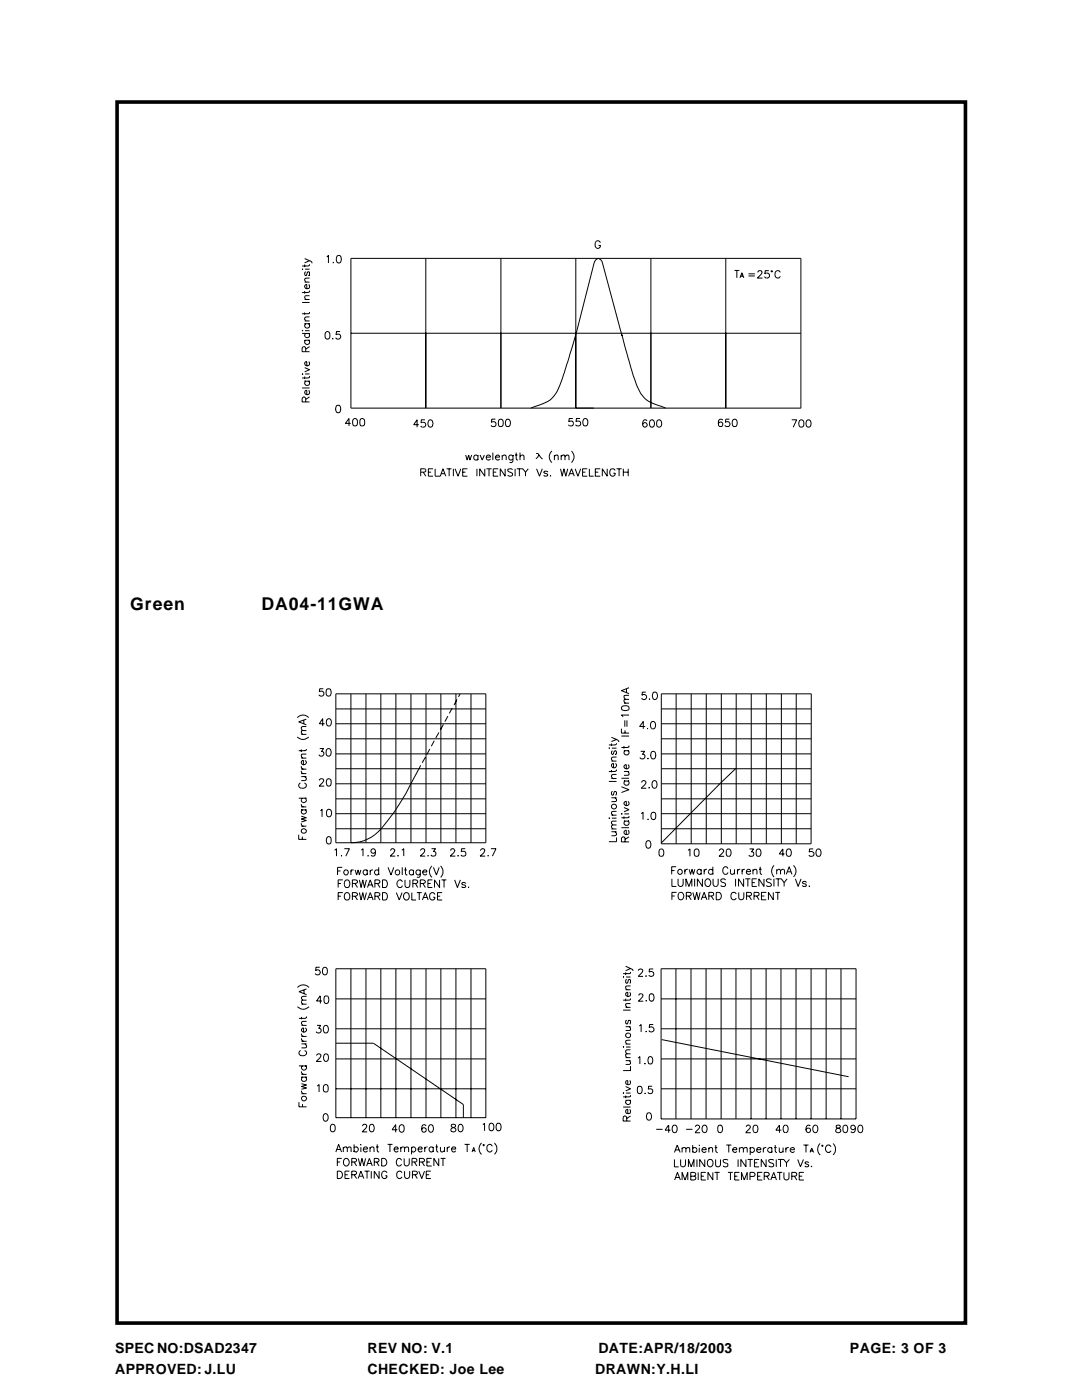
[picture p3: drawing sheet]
<svg xmlns="http://www.w3.org/2000/svg" width="216mm" height="279mm" viewBox="0 0 216 279" stroke-linecap="round" stroke-linejoin="round" font-family="sans-serif">
<defs><g id="words">
<g font-size="3.5">
<text x="26" y="121.7">Green</text>
<text x="52.2" y="121.7">DA04-11GWA</text>
</g>
<g font-size="2.8">
<text x="23" y="270">SPEC NO:DSAD2347</text>
<text x="23" y="274.2">APPROVED: J.LU</text>
<text x="73.3" y="270">REV NO: V.1</text>
<text x="73.3" y="274.2">CHECKED: Joe Lee</text>
<text x="118.7" y="274.2">DRAWN:Y.H.LI</text>
<text x="119.4" y="270">DATE:APR/18/2003</text>
<text x="169.6" y="270">PAGE: 3 OF 3</text>
</g>
</g></defs>
<path d="M23.4 20.4h169.2v243.6h-169.2z" fill="none" stroke="#000" stroke-width=".72" stroke-linecap="butt"/>
<path d="M46 38h128.5v69.6h-128.5z" fill="#fff"/>
<path d="M46 107.6h128.5" fill="none" stroke="#fff" stroke-width=".2"/>
<g fill="none" stroke="#000" stroke-width=".2">
<path d="M60.3 58.4h1.2M60.3 53.7h.2zM60.8 52.8v.5M60.8 58.1v.5M60.8 59.2v.2l.3 .4M60.8 59.8h1M60.8 51.6l1 .4M60.8 56.3h1M60.9 53.7h.9M60.9 56.9l.3-.1v.8a.44 .44 0 0 1-.4-.3 .44 .44 0 0 1 .1-.4zM61 54.2a.47 .47 0 0 0 0 .8l.2-.1 .1-.6 .2-.1 .2 .1 .1 .2-.2 .5M61.6 56.8l.2 .3-.1 .3-.5 .2"/>
<path d="M61.8 52l.3 .2 .2 .3M61.8 52.7l-.1 .3-.2 .1h-1.2M61.8 58l-.1 .3h-.2M61.8 55.5l-.9 .1-.1 .3 .3 .4M61.8 59h-.7l-.3 .2M61.8 52l-1 .5M65.2 51.3l.3-.3v1.5M66.5 52.3v.2zM67.3 51.1a.47 .47 0 0 1 .7 .2l.1 .3a.74 .74 0 0 1-.4 .9h-.2a.99 .99 0 0 1-.2-1.4zM70 51.6h89.8v29.8h-89.8zM85 51.6v29.8M99.9 51.6v29.8"/>
<path d="M114.9 51.6v29.8M119.8 48.4a.54 .54 0 0 0-.6-.4 .54 .54 0 0 0-.5 .6v.4a.53 .53 0 0 0 .6 .6 .53 .53 0 0 0 .5-.6h-.4M129.9 51.6v29.8M144.8 51.6v29.8M146.6 54h.9M147 54v1.5M147.7 55.5l.3-1.1 .4 1.1M147.8 55.1h.5M149.4 55.1h1.2M149.4 54.7h1.2M151.2 54.4l.3-.4 .4 .1 .2 .2-.3 .5-.7 .7h1M152.6 55.2l.3 .3"/>
<path d="M153 54.5a.52 .52 0 0 1 .6 .5 .52 .52 0 0 1-.6 .5M153.4 54h-.7l-.1 .7 .3-.2M153.9 54.1h.2v.1h-.2zM155.7 54.4a.55 .55 0 0 0-.6-.4 .55 .55 0 0 0-.5 .6 .61 .61 0 0 0 .3 .8 .61 .61 0 0 0 .8-.2M60.3 77.4h1.5M60.3 74.6h.2zM60.3 66.5h1.5M60.3 66h.2zM60.3 60.4h1.5M60.8 62.4v.4M60.8 75.1v.5M60.8 76.1h1"/>
<path d="M60.8 73.4l1 .4-1 .4M60.8 64.6h1M60.8 64.1h1M60.8 63.7l.3 .4M60.9 74.6h.9M60.9 66h.9M60.9 78l.3-.1v.9l-.4-.4zM60.9 72.2h.3v.8l-.4-.4zM61 70.2l-.1-.9-.3-.1-.3 .3v.7h1.5M61 64.6a.5 .5 0 0 0-.1 .7 .5 .5 0 0 0 .8 0 .5 .5 0 0 0-.1-.7M61 66.5a.48 .48 0 0 0-.1 .7 .48 .48 0 0 0 .8 0 .48 .48 0 0 0-.1-.7M61 76.1a.48 .48 0 0 0-.1 .7 .48 .48 0 0 0 .8 0 .48 .48 0 0 0-.1-.7"/>
<path d="M61 67.9l-.1 .1M61.6 77.9l.2 .3-.1 .4-.5 .2M61.6 67.9a.48 .48 0 0 1 .1 .7 .48 .48 0 0 1-.7 .1 .48 .48 0 0 1-.1-.7M61.6 72.2l.2 .3-.1 .3-.5 .2M61.8 79.2l-.8 .5M61.8 62.3l-.1 .3h-1.4M61.8 75.1l-.1 .3h-.2h-1.2M61.8 63.2l-.9 .1-.1 .4M61.8 69.2l-.8 .5M61.8 67.9h-1l.1 .1M65.1 66.3a.48 .48 0 0 1 .7 .2v.9a.48 .48 0 0 1-.5 .3 .48 .48 0 0 1-.4-.3v-.9zM66.3 67.6h.2z"/>
<path d="M67.9 66.2h-.8v.6a.53 .53 0 0 1 .8 0 .53 .53 0 0 1-.2 .8 .53 .53 0 0 1-.7-.2M70 66.5h89.8M124.1 66.8l2.1 7.6a16.2 16.2 0 0 0 2 4.6 5.9 5.9 0 0 0 3.8 2.1l.8 .3M124.1 67.1l-3.9-14.7a.8 .8 0 0 0-.8-.8 .8 .8 0 0 0-.8 .8l-4 15.2a93.7 93.7 0 0 1-3.3 10.3 5.2 5.2 0 0 1-3.7 3l-1.7 .5M61 80.2v-.7l-.1-.2-.3-.1-.3 .3v.7h1.5M67 81.7l.1 .4a.45 .45 0 0 0 .4 .3 .45 .45 0 0 0 .4-.3l.1-.4M67.4 80.9a.72 .72 0 0 0-.4 .8M67.4 80.9h.2M67.6 80.9a.76 .76 0 0 1 .4 .8M70 84.5h-1.1l.7-1v1.5M70.6 83.6a.48 .48 0 0 1 .7 .2v1l-.2 .2h-.5l-.2-.6v-.6zM72 83.6a.51 .51 0 0 1 .7 .2v1l-.1 .2h-.6l-.2-.6z"/>
<path d="M83.6 84.8h-1.1l.7-1v1.5M83.9 94.2l1-.1v-.5h-1v1.4M83.9 85l.1 .1M84 85.1l.1 .1M84.5 94.2l.5 .8M84.8 83.8h-.7l-.1 .6a.54 .54 0 0 1 .8 0 .54 .54 0 0 1 0 .7 .54 .54 0 0 1-.7 .1M85.5 94.2h.5M86.4 84.4l-.1-.3a.48 .48 0 0 0-.7-.2l-.2 .5 .1 .6a.47 .47 0 0 0 .4 .3 .47 .47 0 0 0 .4-.3l.1-.4M86.4 93.6h-.9v1.4h.9M86.4 84.4v.2M86.8 93.6v1.4h1l.6-1.4 .5 1.4M88 94.5h.8"/>
<path d="M89.1 93.6h1M89.6 93.6v1.4M90.5 93.6v1.4M90.8 93.6l.6 1.4 .5-1.4M92.3 94.2h.6M92.9 90.8l.3 1 .3-1 .3 1 .3-1M93.3 93.6h-1v1.4h1M95.2 93.6v1.4M95.4 91a.48 .48 0 0 0-.7-.1 .48 .48 0 0 0-.1 .6 .48 .48 0 0 0 .6 .2M95.4 90.8v1l-.2-.1M95.4 91.6l-.2 .1M95.8 90.8l.4 1 .4-1"/>
<path d="M96.7 93.6v1.4l-1-1.4v1.4M97 91.2a.47 .47 0 0 0 .3 .6 .47 .47 0 0 0 .6-.2M97.1 93.6h1M97.1 91l.5-.2 .2 .1 .1 .3h-.9zM97.6 93.6v1.4M98.3 90.3v1.5M98.4 94.2h.6M98.8 83.7h-.7l-.1 .6a.53 .53 0 0 1 .8-.1 .53 .53 0 0 1 0 .8 .53 .53 0 0 1-.8-.1M98.8 91.2l.1 .4 .3 .2 .5-.2M98.9 91l.5-.2 .3 .4h-.9zM99.4 93.6h-1v1.4h1M99.6 83.7a.51 .51 0 0 1 .8 .2v1l-.2 .2h-.6l-.2-.6z"/>
<path d="M100.2 91.1l.4-.3 .3 .1 .1 .9M100.2 90.8v1M100.8 93.6v1.4l-1-1.4v1.4M101 83.7a.47 .47 0 0 1 .8 .2 .7 .7 0 0 1 0 .9 .7 .7 0 0 1-.8 .3l-.2-.6zM102.3 93.7l-.4-.1-.6 .1 .1 .4 .8 .3 .1 .4a.63 .63 0 0 1-1 0M102.4 91a.48 .48 0 0 0-.7 0 .48 .48 0 0 0 0 .7 .48 .48 0 0 0 .7-.1M102.4 90.8l-.1 1.4-.2 .1-.4-.1M102.8 93.6v1.4M102.8 90.8h.5M103 90.3v1.2l.1 .2 .2 .1M103.1 93.6h1.2l.6 .6M103.6 93.6v1.4"/>
<path d="M103.8 90.3v1.5M104.1 90.8l-.3 .3M104.1 90.8l.4 .1 .1 .9M104.9 94.2v.8M105.4 93.6l-.5 .6M107 90.5l.4 .1 .8 1M107.1 93.6l.6 1.4 .5-1.4M107.5 90.8l-.6 .8M109.3 94.2a.48 .48 0 0 0-.8 0v.2l.7 .2 .1 .2a.48 .48 0 0 1-.8 0M109.8 95h.1zM110.1 90a1.57 1.57 0 0 0 0 2.3M110.6 91.1l.4-.3 .3 .1 .1 .9"/>
<path d="M110.6 90.8v1M111.8 93.6l.4 1.4 .3-1.4 .4 1.4 .4-1.4M112 90.8v1M112.5 90.8l.2 .3M112.6 90.8h-.3l-.3 .3M112.7 91.1l.4-.3 .4 .1v.9M112.7 91.1v.7M113.5 95l.5-1.4 .6 1.4M113.7 94.5h.7M114 90a1.57 1.57 0 0 1 0 2.3M114.3 83.5h-.7l-.1 .7a.53 .53 0 0 1 .8-.1 .53 .53 0 0 1-.1 .8 .53 .53 0 0 1-.7-.1M114.8 93.6l.5 1.4 .6-1.4"/>
<path d="M115.7 83.5h-.7l-.1 .7a.54 .54 0 0 1 .8 0 .54 .54 0 0 1-.1 .8 .54 .54 0 0 1-.7-.2M116.2 94.2h.6M116.5 83.6a.48 .48 0 0 1 .7 .2l.1 .6-.2 .6h-.6l-.2-.6zM117.2 93.6h-1v1.4h1M117.6 93.6v1.4h.8M118.8 94.2h.6M119.8 93.6h-1v1.4h1M121.2 93.6v1.4l-1-1.4v1.4M122.4 94.4h.4v.3M122.7 93.9a.55 .55 0 0 0-.6-.3 .55 .55 0 0 0-.4 .5 .63 .63 0 0 0 .2 .8 .63 .63 0 0 0 .8-.1v-.1M123 93.6h1M123.5 93.6v1.4"/>
<path d="M124.4 94.2h.9M124.4 93.6v1.4M125.3 93.6v1.4M129.1 84a.41 .41 0 0 0-.7-.1l-.2 .9M130.1 83.8a.82 .82 0 0 1 .5 .7 .82 .82 0 0 1-.5 .8M130.2 83.8a.76 .76 0 0 0-.6 .7 .76 .76 0 0 0 .6 .8M131.2 83.9a.48 .48 0 0 1 .8 .2 .72 .72 0 0 1 .1 .7 .72 .72 0 0 1-.7 .5l-.3-.3v-.9zM144.2 83.9l-.1-.2a.51 .51 0 0 0-.7 .2l-.1 .7M145.5 83.7h-.7l-.1 .6a.54 .54 0 0 1 .8 0 .54 .54 0 0 1-.1 .8 .54 .54 0 0 1-.7-.2M146.3 83.7a.47 .47 0 0 1 .7 .2l.1 .6-.2 .6h-.6l-.2-.6zM158 83.8h1l-.7 1.5M159.6 83.9a.51 .51 0 0 1 .8 .2v.9a.51 .51 0 0 1-.9 0l-.1-.6z"/>
<path d="M161 83.9a.48 .48 0 0 1 .8 .2v.9a.48 .48 0 0 1-.9 0l-.1-.6z"/>
<circle cx="128.7" cy="84.8" r=".46"/>
<circle cx="143.8" cy="84.7" r=".47"/>
</g>
<path d="M53 133.3h123.5v106.5h-123.5z" fill="#fff"/>
<g fill="none" stroke="#000" stroke-width=".2">
<path d="M64.5 137.5h-.7l-.1 .6a.53 .53 0 0 1 .8 0 .53 .53 0 0 1-.1 .8 .53 .53 0 0 1-.8-.3M65.3 137.5h.3a.78 .78 0 0 1 .5 .7 .78 .78 0 0 1-.6 .7 .97 .97 0 0 1-.2-1.4zM67 138.5h29.9v29.7h-29.9zM70 138.5v29.7a7.9 7.9 0 0 0 6-2.8 41.6 41.6 0 0 0 6-8.9l1.9-3.8M73 138.5v29.7M76 138.5v29.7M79 138.5v29.7M82 138.5v29.7M85 138.5v29.7M88 138.5v29.7M91 138.5v29.7M91.2 139.6l-.6 1.1"/>
<path d="M91.8 138.5l-.3 .6M94 138.5v29.7M124.8 139.6l-.3 .1v.3l.3 .3M124.8 139.6h.7M125 137.5v.7M125.5 138.8h-.9l-.1 .4 .3 .4M125.5 137.2l-1.5 .6 1.5 .6M128.2 138.1l-.1 .7a.53 .53 0 0 1 .8 0 .53 .53 0 0 1-.1 .8 .53 .53 0 0 1-.8-.3M128.2 138.1h.7M129.6 139.4v.2zM130.6 138.1a.83 .83 0 0 0-.4 .8 .83 .83 0 0 0 .5 .7 .85 .85 0 0 0 .5-.7 .85 .85 0 0 0-.5-.8M130.6 138.1h.1"/>
<path d="M132 138.5h29.9l-.1 29.9h-29.8zM134.9 138.5v29.9M137.9 138.5v29.9M140.9 138.5v29.9M143.9 138.5v29.9M146.9 138.5v29.9M149.9 138.5v29.9M152.9 138.5v29.9M155.9 138.5v29.9M158.9 138.5v29.9M59.3 147.1a1.53 1.53 0 0 0 2.3 0M59.3 143.2a1.53 1.53 0 0 1 2.3 0"/>
<path d="M59.6 159.3h1.5M59.9 156.3a.61 .61 0 0 0-.2 .8 .61 .61 0 0 0 .8 .2 .54 .54 0 0 0 .6-.4 .54 .54 0 0 0-.4-.6M60.1 159.6a.51 .51 0 0 0 .5 .6 .51 .51 0 0 0 .5-.6M60.1 149.6v.5M60.1 152.9a.51 .51 0 0 0 .4 .6M60.1 153.8l.2 .5 .2 .1M60.1 155h1M60.1 154.4h1M60.1 153.5h1M60.1 151.3h1M60.1 146.6h1M60.3 159.3l-.2 .3"/>
<path d="M60.4 145.8h-.2a.49 .49 0 0 0 .2 .8M60.4 145.8h.7M60.5 152.6a.42 .42 0 0 1-.4-.4 .42 .42 0 0 1 .4-.4v.9h.2M60.6 143.7v.7M60.8 155l.3 .3-.1 .4-.9 .1M60.9 151.8a.44 .44 0 0 1 .2 .5 .44 .44 0 0 1-.4 .3M60.9 159.3l.2 .3M61.1 149.5l-.1 .3h-1.4M61.1 145l-.9 .1a.5 .5 0 0 0 .2 .7M61.1 150.5h-.9l-.1 .4 .3 .4M61.1 143.5l-1.5 .6 1.5 .6M63.7 155.7l.3-.3h.3l.3 .3-.2 .5-.7 .7h1"/>
<path d="M63.8 149.4h.8l-.5 .6a.49 .49 0 0 1 .4 .8 .49 .49 0 0 1-.9-.2M64.8 144.4h-1.1l.7-1v1.5M65.3 149.5a.48 .48 0 0 1 .7 .2l.1 .4a.7 .7 0 0 1-.5 .8l-.5-.3v-.9zM65.3 155.5a.5 .5 0 0 1 .7 .2l.1 .3a.61 .61 0 0 1-.6 .9 .93 .93 0 0 1-.2-1.4zM65.4 143.5a.45 .45 0 0 1 .6 .2l.1 .4a.66 .66 0 0 1-.6 .8 .89 .89 0 0 1-.1-1.4zM67 156.4h29.9M67 153.4h29.9M67 150.5h29.9M67 147.4h29.9M67 144.4h29.9M67 141.5h29.9M67 159.4h29.9"/>
<path d="M84.9 151.1l-.7 1.1M85.8 149.5l-.6 1.1M86.7 147.8l-.6 1.1M87.6 146.2l-.6 1.1M88.5 144.6l-.6 1.1M89.4 142.9l-.6 1.1M90.3 141.3l-.6 1.1M121.5 156h1.5M121.5 149.3h.2zM122 155.4h1M122 148.4v.5M122 153.7v.4"/>
<path d="M122 159.2h1M122 147.2l1 .4M122 151.9h1M122.1 149.3h.9M122.2 149.8a.43 .43 0 0 0 0 .8l.2-.1 .1-.5 .3-.2a.43 .43 0 0 1 0 .8M122.2 157.9a.43 .43 0 0 0 0 .8h.2l.2-.7 .2-.1a.43 .43 0 0 1 0 .8M122.3 152.4l-.2 .1a.48 .48 0 0 0 .3 .7M122.3 152.4h.1v.8M122.7 159.2l.3 .4-.1 .3-.9 .1M122.8 152.4l.1 .1a.51 .51 0 0 1 0 .5 .51 .51 0 0 1-.5 .2M123 153.6l-.1 .3-.2 .1h-1.2M123 148.3l-.1 .3-.2 .1h-1.2"/>
<path d="M123 151.1l-.9 .1-.1 .3 .3 .4M123 154.6h-.9l-.1 .4 .3 .4M123 147.6l-1 .4M123 147.6l.4 .3 .1 .2M124 145.4v.9h1.5M124 157l1.5 .6-1.5 .6M124 155.3h1.5M124 146.9h1.5M124.1 141.1l.6-.3a.61 .61 0 0 1 .8 .6v.2l-.6 .2a.69 .69 0 0 1-.9-.5zM124.5 149.8h1M124.5 148.9v.5M124.5 155.9h1"/>
<path d="M124.5 154h1M124.5 140.3h1M124.6 152.7l.4-.1v.9a.47 .47 0 0 1-.4-.8zM124.7 143.8v1.2M124.7 145.8v.5M124.7 149.8a.48 .48 0 0 0 0 .7 .48 .48 0 0 0 .7 0 .48 .48 0 0 0-.1-.7M124.7 155.9a.48 .48 0 0 0 0 .7 .48 .48 0 0 0 .7 0 .48 .48 0 0 0-.1-.7M125.1 143.8v1.2M125.2 154l.3 .2v.5h-1M125.3 152.6l.2 .3a.46 .46 0 0 1-.5 .6M125.3 159.9l.2 .3a.45 .45 0 0 1-.5 .6M125.5 142.7h-1.5l.3 .3"/>
<path d="M125.5 148.8v.3l-.3 .1h-1.2M127.8 149.9h.9l-.5 .6a.5 .5 0 0 1 .4 .8 .5 .5 0 0 1-.8 0l-.1-.1M128 156.2l.3-.4h.3l.3 .3-.2 .5-.8 .7h1M128.7 145h-1.1l.8-1v1.5M129.2 145.3v.2zM129.2 151.4h.2zM129.5 157.2h.1zM129.8 150.8a.68 .68 0 0 1 .6-.9 .76 .76 0 0 1 .5 .9M129.8 150.8l.1 .4a.45 .45 0 0 0 .4 .3 .45 .45 0 0 0 .5-.3l.1-.4M130 144.1a.49 .49 0 0 1 .7 .1 .72 .72 0 0 1 .1 .9 .72 .72 0 0 1-.8 .3l-.2-.6zM130.3 155.9a.47 .47 0 0 1 .7 .2l.1 .4a.74 .74 0 0 1-.4 .8h-.2a.99 .99 0 0 1-.2-1.4zM132 156.4h29.8"/>
<path d="M132 153.4h29.8M132 150.5h29.8M132 147.4h29.8M132 144.4h29.8M132 141.5h29.8M132 159.4h29.8M146.9 153.3l-14.9 14.9M59.6 166.6v.9h1.5M60.1 160.5l.1 .3 .3 .2M60.1 164.3a.51 .51 0 0 0 .4 .6M60.1 162.9l1 .3-1 .2 1 .3-1 .3M60.1 161.6h1"/>
<path d="M60.1 161h1M60.1 164.9h1M60.3 161.6a.47 .47 0 0 0 0 .7 .47 .47 0 0 0 .6 0 .47 .47 0 0 0 0-.7M60.3 167v.5M63.9 161.8l.4-.3v1.5M65.3 167a.48 .48 0 0 1 .7 .3v.9a.48 .48 0 0 1-.8 0l-.1-.6zM65.4 161.6a.48 .48 0 0 1 .7 .2 .7 .7 0 0 1 .1 .8 .7 .7 0 0 1-.8 .3l-.2-.5v-.6zM66.8 169.7l.3-.3v1.5M67 165.4h29.9M67 162.4h29.9M67.4 173.8h.5M67.5 176.3h.5"/>
<path d="M67.5 178.9h.5M68.2 170.7v.2zM68.3 173.1h-.9v1.5M68.4 175.6h-.9v1.5M68.4 178.1h-.9v1.5M68.7 169.4h1l-.7 1.5M68.8 178.4a.54 .54 0 0 1 .6-.2 .54 .54 0 0 1 .4 .5v.4a.55 .55 0 0 1-.5 .5 .55 .55 0 0 1-.6-.5zM69 175.7a.73 .73 0 0 1 .8 .3 .73 .73 0 0 1-.1 .9l-.1 .2a.73 .73 0 0 1-.9-.3 .73 .73 0 0 1 .1-.9zM70.2 173.7l-.2-.1v1M70.2 173.7l-.2 .3M70.3 176.3l.9-.1 .1-.3-.3-.3h-.7v1.5M70.3 178.9l.9-.1 .1-.2-.1-.3-.9-.2v1.5"/>
<path d="M70.6 173.6l-.4 .1M70.8 176.3l.5 .8M70.8 178.9l.5 .7M70.9 173.6l.3 1 .3-1 .2 1 .3-1M71.7 175.6l.4 1.5 .3-1.5 .3 1.5 .4-1.5M71.7 178.1l.4 1.5 .3-1.5 .3 1.5 .4-1.5M72.1 169.7l.3-.3v1.5M73.2 173.7a.48 .48 0 0 0-.7 .1 .48 .48 0 0 0 .1 .7 .48 .48 0 0 0 .7-.1M73.2 173.7l.1-.1v1M73.2 173.7l.1 .1M73.3 177.1l.6-1.5 .6 1.5M73.3 179.6l.6-1.5 .6 1.5"/>
<path d="M73.4 170.7v.2zM73.5 176.6h.8M73.5 179.1h.8M73.9 173.6v1M74.4 173.6a.43 .43 0 0 0-.5 .4M74.8 176.3l.9-.1 .1-.3-.4-.3h-.6v1.5M74.8 178.9l.9-.1 .1-.2-.1-.3-.9-.2v1.5M74.9 169.9a.69 .69 0 0 1-.5 1l-.3-.2M75.3 176.3l.5 .8M75.3 178.9l.5 .7M75.6 173.8a.47 .47 0 0 0-.7-.1 .47 .47 0 0 0 0 .7 .47 .47 0 0 0 .7 0M75.6 173.1v1.5"/>
<path d="M76.3 175.6a.79 .79 0 0 1 1 .8 .79 .79 0 0 1-1 .7zM76.3 178.1a.83 .83 0 0 1 .9 .5 .83 .83 0 0 1-.2 1h-.7zM77.4 173.1l.6 1.5 .6-1.5M77.9 169.8l.3-.4h.3l.3 .3-.2 .5-.7 .7h1M79.1 178.1l.6 1.5 .5-1.5M79.4 170.7v.2zM79.9 175.6l.4 .4M80 175.6a.76 .76 0 0 0-.8 .8 .76 .76 0 0 0 .8 .7M80.2 169.7l.4-.3v1.5M80.3 173.1v1.5M80.3 176.7l-.4 .4M80.7 178.4l.1-.2a.57 .57 0 0 1 .9 .5v.4a.57 .57 0 0 1-.6 .5 .57 .57 0 0 1-.6-.5z"/>
<path d="M80.7 173.6h.5M80.8 175.6v1.1a.49 .49 0 0 0 .5 .4 .49 .49 0 0 0 .5-.4v-1.1M80.9 173.1v1.2l.1 .2 .3 .1M82.2 178.1v1.5h.8M82.4 176.3l.8-.1 .2-.3-.4-.3h-.6v1.5M82.5 173.8a.48 .48 0 0 0-.6-.1 .48 .48 0 0 0-.2 .6 .48 .48 0 0 0 .6 .2M82.5 173.6v1l-.2-.1M82.5 174.4l-.2 .1M82.9 176.3l.5 .8M83.2 178.1h1M83.7 178.1v1.5M83.9 173.8a.49 .49 0 0 0-.8-.1 .49 .49 0 0 0 0 .8 .49 .49 0 0 0 .8-.1"/>
<path d="M83.9 176.3l.8-.1 .2-.3-.4-.3h-.6v1.5M83.9 173.6l-.1 1.4h-.6M83.9 169.8l.3-.4 .5 .1-.1 .7-.7 .7h.9M84.3 179.6l.6-1.5 .5 1.5M84.3 174l.1 .4 .3 .2h.2l.3-.2M84.4 176.3l.5 .8M84.5 179.1h.7M84.6 173.7h.4l.2 .3h-.9zM85.4 176.3h.5M85.4 170.7v.2zM86.1 169.4h.8l-.4 .5a.51 .51 0 0 1 .4 .8 .51 .51 0 0 1-.9-.1M86.2 172.8a1.53 1.53 0 0 0 0 2.3"/>
<path d="M86.3 175.6h-.9v1.5h.9M86.5 173.1l.6 1.5 .5-1.5M86.8 178.5a.54 .54 0 0 0-.6-.4 .54 .54 0 0 0-.5 .6 .67 .67 0 0 0 .2 .7 .67 .67 0 0 0 .7 .2l.2-.5h-.4M87.3 178.9h.5M87.7 175.6v1.5l-1-1.5v1.5M87.9 172.8a1.62 1.62 0 0 1 0 2.3M88.1 175.6h1M88.2 178.1h-.9v1.5h.9M88.6 175.6v1.5M89.9 169.8l.3-.4h.3l.3 .3-.2 .5-.8 .7h1M90.7 175.6l.6 1.5 .6-1.5M91.4 170.7v.2z"/>
<path d="M92.8 169.4h-.7l-.1 .6a.53 .53 0 0 1 .8 0 .53 .53 0 0 1 0 .8 .53 .53 0 0 1-.8-.2M92.9 176.3a.47 .47 0 0 0-.8 0l.2 .3h.4l.2 .2-.1 .3h-.2h-.4l-.1-.2M93.4 177.1h.2zM95.9 169.8l.3-.4h.3l.2 .3-.1 .5-.8 .7h1M97.4 170.7v.2zM98 169.4h1l-.7 1.5M121.5 163.3h.2zM122 165.4h1M122 166h1M122 162.7h1M122.1 163.3h.9M122.3 164.6l-.3 .2 .3 .6"/>
<path d="M122.3 164.6h.7M122.4 161.4a.47 .47 0 0 1-.3-.7 .47 .47 0 0 1 .8 0 .47 .47 0 0 1-.3 .7M122.4 161.5h.2M122.7 166l.3 .4-.1 .3-.9 .1M123 161.9l-.9 .1-.1 .3 .3 .4M123 163.9h-.9l-.1 .4 .3 .3M123 167.1v.9h-1.5M124 165.2h1.5M124.1 162.3v.2zM124.5 162.9v.5M124.5 163.9h1M124.5 161.2l1 .4-1 .4"/>
<path d="M124.6 165.9l.4-.2v.9a.47 .47 0 0 1-.4-.7zM124.6 162.4h.9M124.7 160l.3-.1v.9a.49 .49 0 0 1-.5-.6zM124.7 163.9a.48 .48 0 0 0 0 .7 .48 .48 0 0 0 .7 0 .48 .48 0 0 0-.1-.7M124.7 168v-.9l-.4-.1-.3 .3v.7h1.5M125.3 165.7l.2 .3a.46 .46 0 0 1-.5 .6M125.5 167l-.8 .5M125.5 162.9v.3h-1.5M127.9 162.3l.4-.2v1.5M129.1 167.9a.47 .47 0 0 1 .7 .2l.1 .3a.68 .68 0 0 1-.6 .9 .99 .99 0 0 1-.2-1.4zM129.2 163.5h.2zM130.1 162.2a.5 .5 0 0 1 .7 .1l.1 .4a.61 .61 0 0 1-.6 .9 .93 .93 0 0 1-.2-1.4z"/>
<path d="M131.9 169.4a1.07 1.07 0 0 0-.2 1.5h.2M131.9 169.4a.8 .8 0 0 1 .6 .7 .8 .8 0 0 1-.5 .8h-.1M132 165.4h29.8M132 162.4h29.8M134 173.7h.6M134.1 178.8h.5M134.1 175.4v1.5h.9M134.9 173h-.9v1.5M135 178.1h-.9v1.5M135.3 175.4v1.1a.52 .52 0 0 0 .5 .4 .52 .52 0 0 0 .5-.4v-1.1M135.6 178.1a.71 .71 0 0 1 .9 .7 .71 .71 0 0 1-.9 .7 .99 .99 0 0 1 0-1.4zM136.7 173.5v1"/>
<path d="M136.9 176.9v-1.5l.6 1.5 .5-1.5v1.5M136.9 178.8l.9-.1 .1-.5-1-.1v1.5M137.2 173.5a.5 .5 0 0 0-.5 .4M137.3 169.7l.4-.3v1.5M137.4 178.8l.5 .8M137.5 173.5l.3 1 .3-1 .2 1 .3-1M138.3 178.1l.3 1.5 .4-1.5 .4 1.5 .3-1.5M138.6 175.4v1.5M138.7 169.5a.48 .48 0 0 1 .7 .2l.1 .6-.2 .6h-.6l-.2-.6 .1-.6zM139.9 173.7a.47 .47 0 0 0-.7 0 .47 .47 0 0 0 0 .7 .47 .47 0 0 0 .7-.1M139.9 173.5v1M139.9 179.6l.6-1.5 .6 1.5"/>
<path d="M140.1 179.1h.7M140.2 175.4v1.5l-1.1-1.5v1.5M140.5 173.5v1M140.6 176a.67 .67 0 0 1 .9-.5 .76 .76 0 0 1 .3 .9 .76 .76 0 0 1-.8 .5l-.4-.5M140.7 176v.4M141.1 173.5a.49 .49 0 0 0-.6 .4M141.4 178.8l.9-.1 .1-.5-1-.1v1.5M141.9 178.8l.5 .8M142.2 173v1.5M142.2 173.7a.49 .49 0 0 0-.7-.1 .49 .49 0 0 0 0 .8 .49 .49 0 0 0 .7-.1M142.3 175.4v1.1l.4 .4M142.9 178.1h.5a.78 .78 0 0 1 .6 .7 .78 .78 0 0 1-.6 .8h-.5z"/>
<path d="M143.3 175.4v1.1a.43 .43 0 0 1-.6 .4M143.5 169.8l.3-.4h.3l.3 .3-.2 .5-.7 .7h1M144.8 175.6a.52 .52 0 0 0-.6-.2 .52 .52 0 0 0-.4 .4l1 .7-.1 .4h-.6l-.3-.2M145.1 169.5a.47 .47 0 0 1 .7 .2l.1 .4a.63 .63 0 0 1-.6 .8h-.2l-.2-.3v-.5zM145.2 173.4a.52 .52 0 0 0-.6-.4 .52 .52 0 0 0-.4 .6v.3a.52 .52 0 0 0 .5 .6 .52 .52 0 0 0 .5-.4M145.8 173.5v.9l.4 .1 .4-.3M146.6 173.5v1M146.8 175.4v1.5M146.9 178.4a.55 .55 0 0 0-.6-.3 .55 .55 0 0 0-.5 .5 .73 .73 0 0 0 .5 1h.3l.3-.4M147.2 173.5v1M147.4 178.1v1.3l.4 .2a.51 .51 0 0 0 .6-.4v-1.1M147.7 173.5a.45 .45 0 0 0-.5 .4"/>
<path d="M148.1 173.5v1M148.4 175.4v1.5l-1-1.5v1.5M148.6 173.5a.45 .45 0 0 0-.5 .4M148.7 175.4h1M148.9 173.9l.1 .4a.47 .47 0 0 0 .8 0M149 178.8l.8-.1 .1-.5-.9-.1v1.5M149 173.7a.42 .42 0 0 1 .5-.2 .42 .42 0 0 1 .3 .4h-.9zM149.2 175.4v1.5M149.4 178.8l.5 .8M149.6 169.4h.8l-.5 .6a.5 .5 0 0 1 .5 .7 .5 .5 0 0 1-.8 .2l-.2-.3M150.1 176.1h.5M150.2 173.5v1"/>
<path d="M150.2 173.8l.4-.3 .4 .1v.9M150.5 178.8l.8-.1 .1-.5-.9-.1v1.5M151 178.8l.5 .8M151 175.4h-.9v1.5h.9M151 169.5a.47 .47 0 0 1 .8 .2v.4a.63 .63 0 0 1-.5 .8h-.3l-.1-.3v-.5zM151.5 173.5h.5M151.7 173v1.2l.1 .2 .3 .1M151.9 178.8h.6M152.4 175.4v1.5l-1-1.5v1.5M152.9 178.1h-1v1.5h1M153.9 175.6a.56 .56 0 0 0-.5-.2 .56 .56 0 0 0-.5 .4l1 .7-.1 .4h-.8l-.1-.2M154.3 178.1v1.5l-1-1.5v1.5"/>
<path d="M154.4 175.4v1.5M154.5 172.7a1.53 1.53 0 0 0 0 2.3M154.7 178.1h1M154.8 175.4h1.1l.6 .7M155 173.8l.3-.3 .4 .1v.2M155 173.5v1M155.2 178.1v1.5M155.3 175.4v1.5M155.7 173.8v.7M155.7 173.8l.4-.3 .4 .1v.9M156.5 176.1v.8M156.5 170.4h-1l.7-1v1.5"/>
<path d="M156.9 174.5l.6-1.5 .5 1.5M157.1 175.4l-.6 .7M157.1 169.5a.47 .47 0 0 1 .7 .2l.1 .4a.63 .63 0 0 1-.6 .8 .92 .92 0 0 1-.2-1.4zM157.1 174h.7M158.3 172.7a1.53 1.53 0 0 1 0 2.3M158.7 175.4l.6 1.5 .6-1.5M160.9 176.1a.44 .44 0 0 0-.4-.2 .44 .44 0 0 0-.4 .2l.8 .5-.1 .3h-.2h-.4l-.1-.2M161.5 176.8v.1zM162.3 169.4h-.8v.7a.55 .55 0 0 1 .8-.1 .55 .55 0 0 1-.1 .8 .55 .55 0 0 1-.8-.2M163 169.5a.47 .47 0 0 1 .7 .2l.1 .4a.63 .63 0 0 1-.5 .8 .75 .75 0 0 1-.4-1.2zM59.4 197.1a1.57 1.57 0 0 1 2.3 0M60.5 199.6l-.3 .3v.2l.3 .3"/>
<path d="M60.5 199.6h.7M60.7 197.6v.7M61.2 198.8l-1 .1v.4l.3 .3M61.2 197.4l-1.6 .5 1.6 .6M63.8 193h-.8v.6a.55 .55 0 0 1 .6 0 .55 .55 0 0 1 .3 .5M63.9 194.1a.51 .51 0 0 1-.4 .5 .51 .51 0 0 1-.6-.3M64.3 199.8h-1.1l.7-1v1.5M64.6 193.1a.48 .48 0 0 1 .7 .2v.4a.61 .61 0 0 1-.5 .9 .97 .97 0 0 1-.2-1.5zM64.8 198.8a.52 .52 0 0 1 .7 .3l.1 .3a.69 .69 0 0 1-.5 .9l-.4-.3-.1-.6zM67 193.3h29.9v29.8h-29.9zM67 199.3h29.9M70 193.3v29.8"/>
<path d="M73 193.3v29.8M76 193.3v29.8M79 193.3v29.8M82 193.3v29.8M85 193.3v29.8M88 193.3v29.8M91 193.3v29.8M94 193.3v29.8M124.4 194.9v.1zM124.8 194.1v.5M124.8 199.3v.5M124.8 197.5h1"/>
<path d="M124.8 192.8l1 .5M124.9 198.2l.4-.2v.9a.44 .44 0 0 1-.4-.7zM124.9 195h.9M125.1 195.5h-.2v.7h.3l.2-.7h.2l.2 .3-.2 .5M125.6 198l.2 .3v.4l-.5 .2M125.8 199.3v.2l-.2 .1h-1.3M125.8 196.8h-.9v.5l.2 .2M125.8 194v.1M125.8 194.1v.2h-.2h-1.3M125.8 193.3l-1 .4M125.8 193.3l.5 .2v.3M127.5 198.7l.1-.3 .4-.1 .2 .2 .1 .3-.9 1h1"/>
<path d="M128.2 193.6l-.2-.2h-.3l-.3 .3M128.2 193.8l-.9 1.1h1M128.3 193.6v.2M128.8 194.8h.2zM128.9 199.6v.2zM130 198.3a.79 .79 0 0 1 .4 1.2l-.4 .3M130.1 198.3h-.1a.79 .79 0 0 0-.4 1.2l.1 .2 .4 .1M130.3 193.4h-.7l-.1 .6a.54 .54 0 0 1 .8 0 .54 .54 0 0 1-.1 .8 .54 .54 0 0 1-.7-.2M131.9 199.3h38.9M131.9 193.3h38.9v30h-38.9zM134.9 193.3v30M137.9 193.3v30"/>
<path d="M140.9 193.3v30M143.9 193.3v30M146.9 193.3v30M149.9 193.3v30M152.9 193.3v30M155.8 193.3v30M158.8 193.3v30M161.8 193.3v30M164.8 193.3v30M167.8 193.3v30M59.4 200.9a1.57 1.57 0 0 0 2.3 0M59.6 220v.9h1.6"/>
<path d="M59.6 212.7h1.6M60 209.6a.55 .55 0 0 0-.4 .7 .55 .55 0 0 0 .6 .4 .65 .65 0 0 0 .7-.2 .65 .65 0 0 0 .2-.7l-.3-.2M60.2 202.9v.5M60.2 206.3a.45 .45 0 0 0 .4 .5M60.2 207.2v.4l.4 .2M60.2 213.8a.51 .51 0 0 0 .4 .6M60.2 217.7a.51 .51 0 0 0 .4 .6M60.2 218.3h1M60.2 216.3l1 .2-1 .3 1 .3-1 .3M60.2 215h1M60.2 214.4h1M60.2 208.3h1"/>
<path d="M60.2 207.8h1M60.2 206.8h1M60.2 200.4h1M60.2 204.6h1M60.3 205.2l.3-.1v.9l-.2-.1a.39 .39 0 0 1-.1-.7zM60.4 212.7a.47 .47 0 0 0-.1 .7 .47 .47 0 0 0 .7 0 .47 .47 0 0 0-.1-.7M60.4 215a.47 .47 0 0 0-.1 .7 .47 .47 0 0 0 .7 0 .47 .47 0 0 0-.1-.7M60.9 208.3l.3 .4-.1 .4h-.9M60.9 205.1l.3 .6-.6 .3M61.2 202.9l-.1 .3h-.2h-1.3M61.2 203.8l-1 .1v.4l.3 .3M63.2 210.7a.45 .45 0 0 1 .4-.4 .45 .45 0 0 1 .5 .4l-1 1.1h1"/>
<path d="M63.2 204.6h.8l-.4 .6a.49 .49 0 0 1 .4 .8 .49 .49 0 0 1-.9-.1M63.3 216.7l.4-.2v1.4M64.7 204.7a.47 .47 0 0 1 .7 .2l.1 .4a.66 .66 0 0 1-.6 .9 .97 .97 0 0 1-.2-1.5zM64.7 216.5a.48 .48 0 0 1 .7 .2v1l-.1 .2h-.6l-.2-.6 .1-.6zM64.8 210.4a.48 .48 0 0 1 .7 .2v.9a.48 .48 0 0 1-.7 .3l-.2-.6zM67 208.2h7.5l18 12.2v2.7M67 217.3h29.9M67 211.3h29.9M67 205.3h29.9M124.3 201.6h1.5M124.4 218.1v.1zM124.4 208.9v.1z"/>
<path d="M124.8 208.4h1M124.8 218.7v.5M124.8 204.9h1M124.8 201h1M124.8 211.1h1M124.8 211.7h1M124.8 216.8l1 .5-1 .4M124.8 219.6h1v.1M124.9 215.8l.4-.2v.9a.47 .47 0 0 1-.4-.7zM124.9 209h.9M124.9 218.1h.9M125.1 203.6l-.2 .1v.6h.3l.2-.6 .2-.1 .2 .3-.2 .5"/>
<path d="M125.1 219.6l-.2 .1-.1 .4M125.1 210.3h.7M125.1 210.3l-.2 .1-.1 .1 .1 .4 .2 .2M125.6 204.9l.2 .3v.4l-1 .1M125.6 211.7l.2 .3v.3l-1 .1M125.6 215.6l.2 .3v.4l-.5 .2M125.6 219.6l.2 .1M125.8 219.7v.4M125.8 200.3h-.9l-.1 .4 .3 .3M125.8 207.6l-.9 .1v.5l.2 .2M125.8 209.5l-.9 .1v.5l.2 .2M125.8 212.8v.9h-1.5"/>
<path d="M125.8 218.6v.3h-1.5M127.3 216.8h.4a.75 .75 0 0 1 .4 1.2 .45 .45 0 0 1-.5 .3 .45 .45 0 0 1-.4-.3v-.6zM127.3 211.2l.4-.3v1.4M127.6 204.7l.3-.2v1.5M128.7 218.2h.1zM128.7 212.2v.1zM128.9 205.8v.2zM129.5 210.9a.47 .47 0 0 1 .7 .3l.1 .3a.67 .67 0 0 1-.6 .8h-.2l-.2-.6zM130.1 216.8h-.7v.6a.52 .52 0 0 1 .7 0 .52 .52 0 0 1-.1 .8 .52 .52 0 0 1-.7-.2M130.3 204.5h-.7l-.1 .6a.54 .54 0 0 1 .9-.1 .54 .54 0 0 1-.1 .9 .54 .54 0 0 1-.8-.2M131.9 217.3h38.9M131.9 211.3h38.9"/>
<path d="M131.9 205.3h38.9M132 207.5l37.3 7.4M60.4 220.3v.6M64.7 222.3a.47 .47 0 0 1 .7 .2 .7 .7 0 0 1 .1 .9 .7 .7 0 0 1-.8 .3l-.2-.6zM66.1 224.5l.4-.1a.83 .83 0 0 1 .4 .8 .83 .83 0 0 1-.6 .7 .97 .97 0 0 1-.2-1.4zM67 229.9l.6-1.5 .6 1.5M67.2 229.4h.7M67.3 231.9h.6M67.3 233.7h.5a.78 .78 0 0 1 .5 .8 .78 .78 0 0 1-.5 .7h-.5zM68.2 231.2h-.9v1.5M68.5 228.9v1M68.8 231.3a.71 .71 0 0 1 .9 .6 .71 .71 0 0 1-.9 .7l-.3-.5 .1-.5z"/>
<path d="M68.8 234.4h.6M69 228.9h.2l.1 .3M69.1 228.9h-.4l-.2 .3M69.3 229.2l.2-.3h.5l.1 1M69.3 229.2v.7M69.7 233.7h-.9v1.5h.9M70.2 231.9h.8l.2-.4-.4-.3h-.6v1.5M70.2 234.4h.8l.2-.4-.4-.3h-.6v1.5M70.7 229.7l.2 .2h.3M70.7 228.4v1.5M70.7 231.9l.5 .8M70.7 234.4l.5 .8"/>
<path d="M71.1 228.9l.4 .4-.1 .4-.3 .2M71.2 228.9h-.4l-.1 .2M71.5 235.2l.5-1.5 .6 1.5M71.5 231.2l.4 1.5 .3-1.5 .4 1.5 .3-1.5M71.7 234.7h.7M72 228.9v1M72 228.4v.1zM72.3 224.7l.3-.3h.3l.3 .4-.9 1.1h1M72.3 224.7h.1M72.5 229.3v.1a.44 .44 0 0 0 .3 .5 .44 .44 0 0 0 .5-.2M72.7 228.9h.5l.1 .4h-.8zM72.7 233.7h1"/>
<path d="M73.2 232.7l.5-1.5 .6 1.5M73.2 233.7v1.5M73.4 232.2h.7M73.8 229.2l.2-.3h.5l.1 1M73.8 228.9v1M73.9 224.5l.4-.1a.83 .83 0 0 1 .4 .8 .83 .83 0 0 1-.6 .7 .97 .97 0 0 1-.2-1.4zM74.1 233.7v1.5M74.7 231.9h.8l.1-.4-.3-.3h-.6v1.5M75.1 228.9h.5M75.1 231.9l.5 .8M75.3 228.4v1.2l.1 .2 .2 .1M75.6 233.7v1.5l-.9-1.5v1.5"/>
<path d="M76.2 231.2h.5a.82 .82 0 0 1 .5 .7 .82 .82 0 0 1-.5 .8h-.5zM77.2 234.1a.55 .55 0 0 0-.6-.4 .55 .55 0 0 0-.4 .6v.4a.53 .53 0 0 0 .5 .5 .53 .53 0 0 0 .5-.5h-.3M77.3 228.4h1M77.8 228.4v1.5M78.6 229.3v.1a.44 .44 0 0 0 .3 .5 .44 .44 0 0 0 .6-.2M78.8 228.9h.5l.2 .4h-.9zM79.3 225.5h-1.1l.8-1v1.5M79.9 224.5a.48 .48 0 0 1 .7 .2v1a.48 .48 0 0 1-.4 .3 .48 .48 0 0 1-.5-.3 1.09 1.09 0 0 1 .2-1.2zM80 229.2l.3-.3h.4v.3M80 228.9v1M80.1 231.6a.54 .54 0 0 0-.6-.4 .54 .54 0 0 0-.4 .6v.3a.55 .55 0 0 0 .4 .6 .55 .55 0 0 0 .6-.3M80.2 234.1a.55 .55 0 0 0-.6-.4 .55 .55 0 0 0-.4 .6v.4a.55 .55 0 0 0 .4 .5 .55 .55 0 0 0 .6-.3"/>
<path d="M80.6 231.2l.1 1.3a.53 .53 0 0 0 .5 .2 .53 .53 0 0 0 .5-.4v-1.1M80.7 233.7v1.1l.2 .3h.6l.2-.3M80.7 229.2l.3-.3h.4l.1 1M80.7 229.2v.7M81.7 233.7v1.1M82.1 229.1a.47 .47 0 0 1 .7-.1 .47 .47 0 0 1 .1 .7l-.3 .2h-.2l-.3-.2M82.1 228.9v1.5M82.2 231.9h.9v-.5l-.3-.2h-.6v1.5M82.7 231.9l.5 .8M82.8 234.4l.5 .8M83.3 234l-.4-.3h-.6v1.5M83.3 234.1l-.4 .3h-.6"/>
<path d="M83.3 234v.1M83.4 229.3v.1a.44 .44 0 0 0 .3 .5 .44 .44 0 0 0 .5-.2M83.6 233.7l.6 1.5 .5-1.5M83.6 228.9h.5l.1 .4h-.8zM83.7 231.9h.9l.1-.4-.4-.3h-.6v1.5M84.2 225.5v.3l.4 .2M84.2 231.9l.5 .8M84.6 225l-.4 .3v.2M84.6 226h.1M84.6 225h.1M84.6 225a.47 .47 0 0 1 .4 .5 .47 .47 0 0 1-.4 .5M84.8 228.9v1"/>
<path d="M85 224.7l-.1-.2a.48 .48 0 0 0-.7 .2v.8M85 234.4h.6M85.1 228.9l-.3 .4M85.1 228.9h.2M85.2 231.9h.6M85.7 224.5a.43 .43 0 0 1 .7 .2l.1 .4a.66 .66 0 0 1-.6 .9 .93 .93 0 0 1-.2-1.5zM86 233.7h-1v1.5h1M86.1 231.2h-.9v1.5h.9M86.4 229.1a.47 .47 0 0 0-.7-.1 .47 .47 0 0 0 0 .7 .47 .47 0 0 0 .7 0M86.4 228.9v1M86.9 228.9h.5M87.1 228.4v1.2l.2 .3h.2"/>
<path d="M87.5 231.2v1.5l-.9-1.5v1.5M87.9 228.9l.1 .9 .3 .1 .4-.3M87.9 231.2h1M88.4 231.2v1.5M88.7 228.9v1M89.2 228.9v1M89.8 228.9a.43 .43 0 0 0-.6 .4M90.1 229.3v.1a.44 .44 0 0 0 .3 .5 .44 .44 0 0 0 .5-.2M90.1 224.5v.4l.7 .2a.41 .41 0 0 1 0 .7l-.5 .1-.3-.1a.41 .41 0 0 1 .2-.7l.6-.2 .1-.3a.54 .54 0 0 0-.8-.1zM90.3 228.9h.5l.1 .4h-.8zM91.6 224.5l.2-.1a.78 .78 0 0 1 .6 .7 .78 .78 0 0 1-.6 .8 .97 .97 0 0 1-.2-1.4zM92.7 228.4h1"/>
<path d="M93.2 228.4v1.5M94.2 229.9l.3-.9 .3 .9M94.3 229.6h.4M96.1 228.1a1.53 1.53 0 0 0 0 2.3M96.4 224.5l.3-.3v1.5M96.4 228.4h.2v.2h-.2zM97.7 224.2a.47 .47 0 0 1 .8 .3l.1 .3a.74 .74 0 0 1-.5 .9l-.4-.1-.1-.2v-.6zM98.2 228.8a.54 .54 0 0 0-.6-.4 .54 .54 0 0 0-.4 .5 .67 .67 0 0 0 .1 .8 .67 .67 0 0 0 .7 .1l.2-.3M98.7 228.1a1.62 1.62 0 0 1 0 2.3M99.2 224.2a.47 .47 0 0 1 .7 .3l.1 .3a.74 .74 0 0 1-.4 .9h-.2a.99 .99 0 0 1-.2-1.5zM124.3 220.9h1.5M124.8 220l.5 .4 .3-.1 .2-.3"/>
<path d="M125 221.5l.3-.1v.8a.44 .44 0 0 1-.4-.2 .44 .44 0 0 1 .1-.5zM125.1 223.7l-.1-.9h-.5l-.2 .3v.6h1.5M125.6 221.4l.2 .3v.4l-.5 .1M125.8 222.7l-.7 .5M129.2 222.1a.52 .52 0 0 1 .7 .3 .72 .72 0 0 1 .1 .7 .72 .72 0 0 1-.6 .5l-.3-.3-.1-.4zM130.9 225.4h1.3M133.4 224.5l-.7 1.1h1.1M133.4 224.5v1.6M134.5 226.1h.2M134.5 226a.8 .8 0 0 1-.4-.8 .8 .8 0 0 1 .6-.7 .85 .85 0 0 1 0 1.5M134.6 230l.5-1.5 .6 1.5M134.6 231.4v1.5h.8"/>
<path d="M134.6 235.5l.6-1.5 .6 1.5M134.8 229.5h.7M134.8 235h.8M135.8 231.4v1.3l.4 .2 .4-.1 .2-.3v-1.1M136.1 229v1M136.1 235.5v-1.5l.6 1.5 .5-1.5v1.5M136.1 229.3l.2-.2a.38 .38 0 0 1 .6 .2M136.9 229.3l.3-.3 .4 .1v.9M136.9 229.3v.7M136.9 225.4h1.3M137.4 232.9v-1.5l.5 1.5 .6-1.5v1.5M137.8 234.7h.7"/>
<path d="M137.8 234h.7l.3 .1 .1 .3-.4 .3 .4 .3-.1 .4-1 .1zM138.2 229.2l.3-.2a.43 .43 0 0 1 .6 .4M138.2 228.5v1.5M138.7 226.1h1M138.8 224.9l.2-.4h.3l.3 .5-.9 1M139.1 229.4l-.1 .4a.47 .47 0 0 1-.8 0M139.1 231.4v1.5M139.3 234v1.5M139.5 229.1v.9M139.5 228.5v.1zM139.9 234.7h.6M140 229.4a.45 .45 0 0 1 .5-.4 .45 .45 0 0 1 .4 .4h-.9l.1 .4 .3 .2 .5-.2"/>
<path d="M140.5 226.1h.2M140.5 226a.78 .78 0 0 1-.4-.8 .78 .78 0 0 1 .6-.7 .85 .85 0 0 1 0 1.5M140.6 231.4v1.5l-1-1.5v1.5M140.8 234h-.9v1.5h.9M141.3 231.6a.69 .69 0 0 1 .9 .1 .69 .69 0 0 1-.1 1l-.1 .1a.5 .5 0 0 1-.7-.1l-.2-.4zM141.4 229.3l.2-.2a.38 .38 0 0 1 .6 .2v.7M141.4 229v1M142.2 234v1.5l-.9-1.5v1.5M142.6 234h1M142.6 229h.5M142.8 231.4v1.3l.4 .2 .4-.1 .2-.3v-1.1M142.8 228.5v1.2l.4 .3"/>
<path d="M143.1 234v1.5M143.6 226.1h.2M143.7 224.5a.94 .94 0 0 1 .3 1.5h-.3M143.8 224.5h-.2a.81 .81 0 0 0-.3 1.3l.1 .2h.2M144.9 228.5h1M145.2 231.6l-.3-.2-.6 .2 .1 .3 .8 .4v.4a.63 .63 0 0 1-.9 0M145.2 234h1M145.4 228.5v1.5M145.8 234v1.5M146.2 229.4l.4-.4 .4 .2v.2h-.8l.2 .5a.38 .38 0 0 0 .6-.1M146.6 234.7h.6M147.3 231.4v1.5"/>
<path d="M147.5 229.3l.2-.2a.38 .38 0 0 1 .6 .2M147.5 229v1M147.5 234h-.9v1.5h.9M148 235.5v-1.5l.5 1.5 .6-1.5v1.5M148.3 229.3l.4-.3 .4 .1v.9M148.3 229.3v.7M148.8 226.1h1M148.8 231.4v1.5l-1-1.5v1.5M149.2 231.4h1M149.4 224.5l.3 .5-.9 1M149.5 224.5h-.4l-.2 .4M149.6 234.8l.9-.1 .2-.4-.4-.3h-.7v1.5"/>
<path d="M149.7 229.2l.3-.2a.43 .43 0 0 1 .5 .4M149.7 229v1.5M149.7 231.4v1.5M150.5 229.4v.4a.47 .47 0 0 1-.8 0M150.5 232.1h.6M150.7 226.1h.1M151 229.4a.45 .45 0 0 1 .4-.4 .45 .45 0 0 1 .4 .4h-.8v.2M151 229.6a.48 .48 0 0 0 .3 .4 .48 .48 0 0 0 .5-.2M151.2 234.7h.5M151.2 225.2v-.4a.45 .45 0 0 0-.5-.3 .45 .45 0 0 0-.4 .3v1l.4 .2M151.2 225.4l-.2 .6h-.2M151.3 225.2v.2"/>
<path d="M151.5 231.4h-1v1.5h1M152.1 234h-.9v1.5h.9M152.3 229v1M152.5 234.7h.9l.1-.3-.1-.3-.9-.1v1.5M152.9 231.4v1.5l-1-1.5v1.5M152.9 229a.45 .45 0 0 0-.6 .4M153 234.7l.5 .8M153.2 229.4v.4a.44 .44 0 0 0 .8 0M153.8 235.5l.6-1.5 .5 1.5M153.9 229.1h-.5l-.2 .3M153.9 229.1l.1 .9M153.9 229.1l.1 .1"/>
<path d="M154 235h.7M154.4 231.6l-.4-.2-.6 .2 .1 .3 .8 .3 .1 .5a.69 .69 0 0 1-1 0M154.5 229h.5M154.7 228.5v1.2l.3 .3M154.9 231.4v1.5M155.1 234h1M155.2 231.4h1.2l.5 .7M155.5 229v.9a.49 .49 0 0 0 .8-.2M155.6 234v1.5M155.7 231.4v1.5M155.9 225.6h-1.1l.7-1.1v1.6M156.3 229v1"/>
<path d="M156.4 234v1.1a.52 .52 0 0 0 .5 .4 .52 .52 0 0 0 .5-.4v-1.1M156.7 224.5a.85 .85 0 0 0 0 1.5M156.7 226.1h.1M156.7 224.5a.79 .79 0 0 1 .6 .7 .79 .79 0 0 1-.5 .8M156.8 229v1M156.9 232.1v.8M157.4 229a.45 .45 0 0 0-.6 .4M157.5 231.4l-.6 .7M157.6 229.4a.45 .45 0 0 1 .5-.4 .45 .45 0 0 1 .4 .4h-.9l.1 .4a.47 .47 0 0 0 .8 0M158 234.7h.9l.1-.4-.4-.3h-.6v1.5M158.5 234.7l.5 .8M159.2 231.4l.5 1.5 .6-1.5"/>
<path d="M159.5 234.7h.6M160.3 228.5h1M160.4 234h-.9v1.5h.9M160.8 228.5v1.5M160.8 225.6l.1 .2 .3 .2M160.8 225.6a.46 .46 0 0 1 .5-.5 .46 .46 0 0 1 .4 .4 .46 .46 0 0 1-.4 .5M161.2 226.1h.1M161.4 232.1a.44 .44 0 0 0-.8 0l.7 .4 .1 .2a.44 .44 0 0 1-.8 0M161.6 230l.4-.9 .3 .9M161.7 224.7a.38 .38 0 0 0-.6-.1l-.2 .2-.1 .8M161.8 229.7h.4M161.9 232.7v.2z"/>
<path d="M162.6 226a.8 .8 0 0 1-.4-.8 .8 .8 0 0 1 .6-.7 .85 .85 0 0 1 0 1.5M162.6 226.1h.2M163.7 228.2a1.53 1.53 0 0 0 0 2.3M164 228.6h.3l-.1 .2h-.2zM164.7 229.4l.3 .5 .5 .1M165.4 228.5l.4 .4M165.5 228.5l-.5 .1-.3 .5v.3M165.8 229.7l-.4 .3M166.2 228.2a1.62 1.62 0 0 1 0 2.3M167.1 226l-.3-.2a.74 .74 0 0 1 .8-.8l.1-.3a.51 .51 0 0 0-.9 0l.2 .4 .3 .1a.42 .42 0 0 1 .5 .4 .42 .42 0 0 1-.4 .4M167.1 226.1h.3M168.6 226.1h.1"/>
<path d="M168.6 226a.8 .8 0 0 1-.4-.8 .8 .8 0 0 1 .5-.7 .85 .85 0 0 1 0 1.5M169.8 225.8l.3 .2M170.1 226.1h.2M170.7 225a.73 .73 0 0 1-.4 1M171.6 226.1h.1M171.6 226a.8 .8 0 0 1-.5-.8 .8 .8 0 0 1 .6-.7 .85 .85 0 0 1 0 1.5"/>
<circle cx="60.6" cy="165.9" r=".49"/>
<circle cx="69" cy="174.1" r=".5"/>
<circle cx="74.5" cy="169.8" r=".46"/>
<circle cx="79.3" cy="174.1" r=".49"/>
<circle cx="135.7" cy="174" r=".5"/>
<circle cx="60.7" cy="219.3" r=".49"/>
<circle cx="125.4" cy="206.6" r=".48"/>
<circle cx="170.2" cy="225" r=".46"/>
</g>
<use href="#words"/>
</svg>
